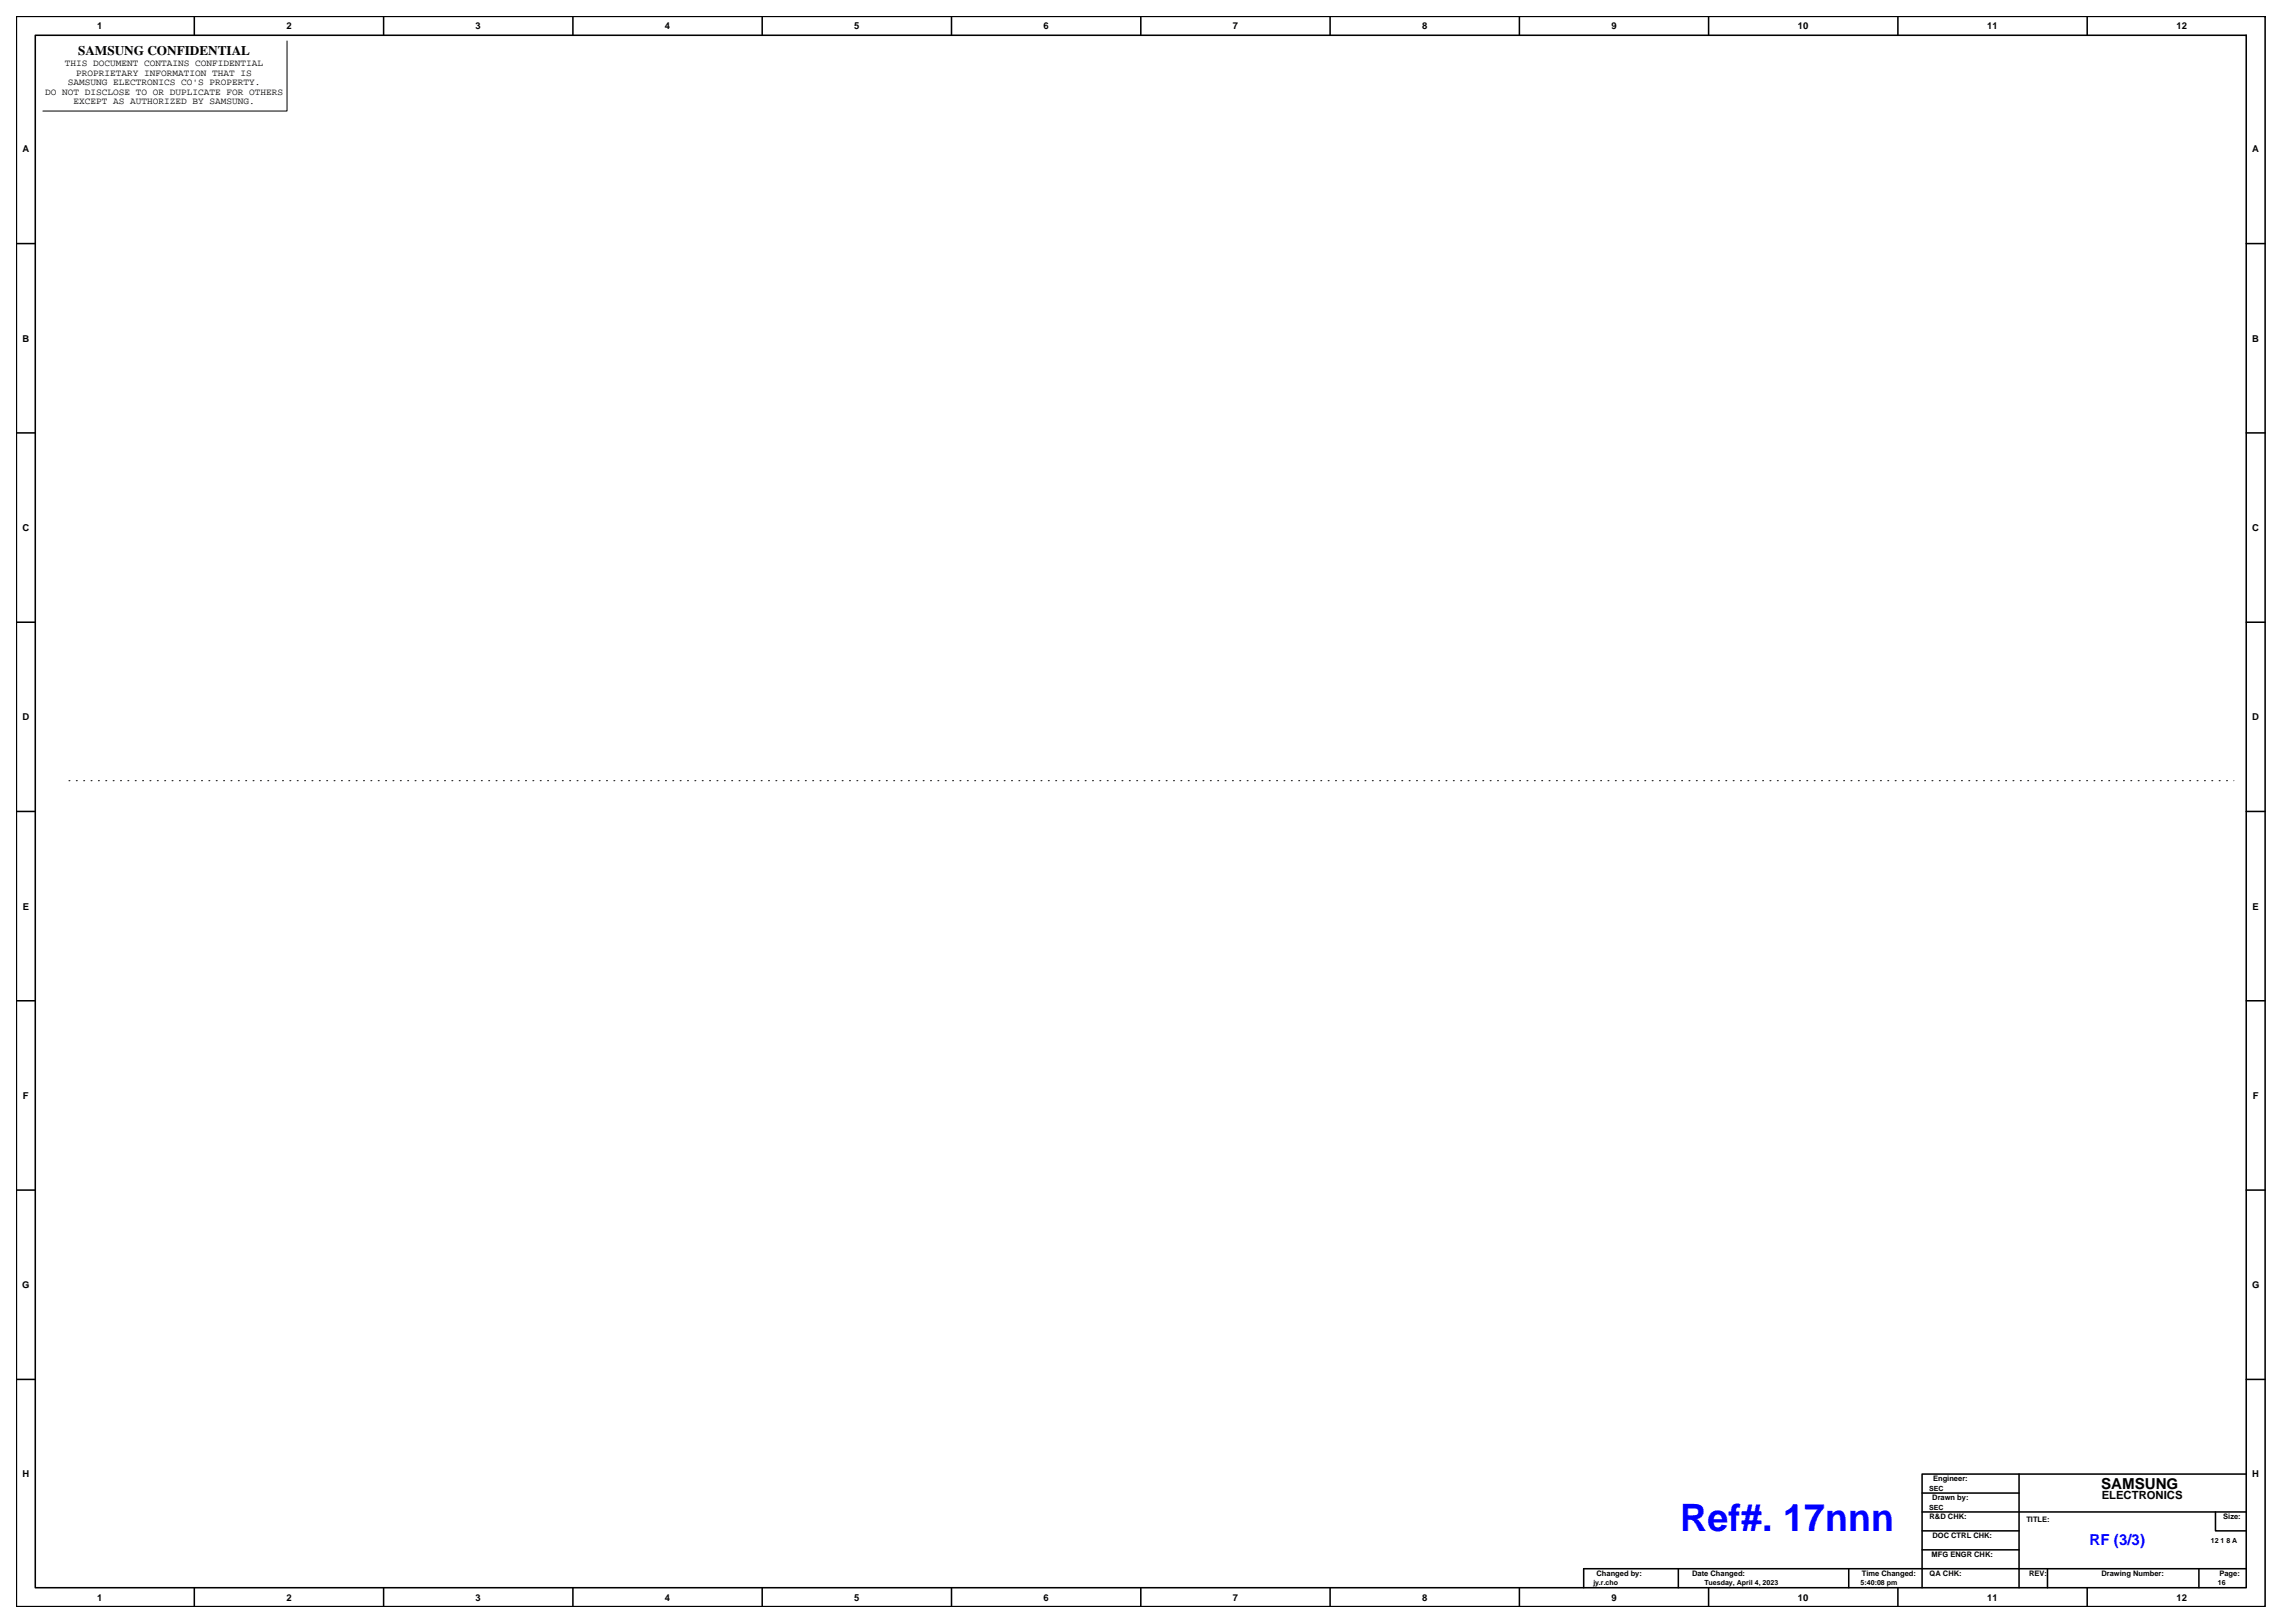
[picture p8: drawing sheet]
<svg xmlns="http://www.w3.org/2000/svg" width="420mm" height="297mm" viewBox="0 0 420 297" stroke-linecap="round" stroke-linejoin="round" font-family="sans-serif">
<defs><g id="words">
<text font-size="6.9" fill="#00f" x="307.5" y="280.1">Ref#. 17nnn</text>
<text font-size="2.8" x="384.5" y="272.5">SAMSUNG</text>
<text font-size="2.8" fill="#00f" x="382.4" y="282.7">RF (3/3)</text>
<text font-size="2.4" x="14.3" y="10.1">SAMSUNG CONFIDENTIAL</text>
<text font-size="2.1" x="384.6" y="274.4">ELECTRONICS</text>
<g font-size="1.7">
<text x="17.8" y="5.3">1</text>
<text x="52.4" y="5.3">2</text>
<text x="87" y="5.3">3</text>
<text x="121.7" y="5.3">4</text>
<text x="156.3" y="5.3">5</text>
<text x="191" y="5.3">6</text>
<text x="225.6" y="5.3">7</text>
<text x="260.3" y="5.3">8</text>
<text x="294.9" y="5.3">9</text>
<text x="329" y="5.3">10</text>
<text x="363.7" y="5.3">11</text>
<text x="398.3" y="5.3">12</text>
<text x="8.2" y="17.3">DO NOT DISCLOSE TO OR DUPLICATE FOR OTHERS</text>
<text x="11.9" y="12.1">THIS DOCUMENT CONTAINS CONFIDENTIAL</text>
<text x="12.4" y="15.6">SAMSUNG ELECTRONICS CO'S PROPERTY.</text>
<text x="13.9" y="13.9">PROPRIETARY INFORMATION THAT IS</text>
<text x="13.4" y="19.1">EXCEPT AS AUTHORIZED BY SAMSUNG.</text>
<text x="4.1" y="27.9">A</text>
<text x="412.2" y="27.9">A</text>
<text x="4.1" y="62.5">B</text>
<text x="412.2" y="62.5">B</text>
<text x="4.1" y="97.2">C</text>
<text x="412.2" y="97.2">C</text>
<text x="4.1" y="131.8">D</text>
<text x="412.2" y="131.8">D</text>
<text x="4.2" y="166.4">E</text>
<text x="412.2" y="166.4">E</text>
<text x="4.2" y="201.1">F</text>
<text x="412.3" y="201.1">F</text>
<text x="4.1" y="235.7">G</text>
<text x="412.1" y="235.7">G</text>
<text x="4.1" y="270.4">H</text>
<text x="412.2" y="270.4">H</text>
<text x="17.8" y="292.9">1</text>
<text x="52.4" y="292.9">2</text>
<text x="87" y="292.9">3</text>
<text x="121.7" y="292.9">4</text>
<text x="156.3" y="292.9">5</text>
<text x="191" y="292.9">6</text>
<text x="225.6" y="292.9">7</text>
<text x="260.3" y="292.9">8</text>
<text x="294.9" y="292.9">9</text>
<text x="329" y="292.9">10</text>
<text x="363.7" y="292.9">11</text>
<text x="398.3" y="292.9">12</text>
</g>
<g font-size="1.4">
<text x="353.6" y="274.6">Drawn by:</text>
<text x="353.8" y="271.1">Engineer:</text>
<text x="353.1" y="278">R&amp;D CHK:</text>
<text x="353.6" y="281.5">DOC CTRL CHK:</text>
<text x="370.8" y="278.5">TITLE:</text>
<text x="406.9" y="278">Size:</text>
<text x="353.5" y="285">MFG ENGR CHK:</text>
<text x="292.2" y="288.4">Changed by:</text>
<text x="309.7" y="288.4">Date Changed:</text>
<text x="340.7" y="288.4">Time Changed:</text>
<text x="353.1" y="288.4">QA CHK:</text>
<text x="371.3" y="288.4">REV:</text>
<text x="384.6" y="288.4">Drawing Number:</text>
<text x="406.2" y="288.4">Page:</text>
</g>
<g font-size="1.3">
<text x="353" y="272.8">SEC</text>
<text x="353" y="276.2">SEC</text>
<text x="404.6" y="282.3">12 1 8 A</text>
<text x="291.6" y="290.1">jy.r.cho</text>
<text x="311.9" y="290.1">Tuesday, April 4, 2023</text>
<text x="340.5" y="290.1">5:40:08 pm</text>
<text x="405.9" y="290.1">16</text>
</g>
</g></defs>
<!-- layer: MFD Layer /idea/tmp/Extended-Print.dk98.choi.sheet7.mfd -->
<g fill="none" stroke="#000" stroke-width=".28">
<path d="M3 3h411.5v291h-411.5zM6.5 6.5h404.6v284h-404.6zM35.6 3v3.5M70.2 3v3.5M104.8 3v3.5M139.5 3v3.5M174.1 3v3.5M208.8 3v3.5M243.4 3v3.5M278.1 3v3.5M312.7 3v3.5M347.3 3v3.5"/>
<path d="M382 3v3.5M3 44.6h3.5M411.1 44.6h3.4M3 79.2h3.5M411.1 79.2h3.4M3 113.9h3.5M411.1 113.9h3.4M3 148.5h3.5M411.1 148.5h3.4M3 183.1h3.5M411.1 183.1h3.4M3 217.8h3.5"/>
<path d="M411.1 217.8h3.4M3 252.4h3.5M411.1 252.4h3.4M351.8 273.2h17.7M351.8 276.7h59.3M369.5 269.7v20.8M405.4 276.7v3.4h5.7M411.1 269.7h-59.3v20.8M35.6 290.5v3.5M70.2 290.5v3.5M104.8 290.5v3.5M139.5 290.5v3.5"/>
<path d="M174.1 290.5v3.5M208.8 290.5v3.5M243.4 290.5v3.5M278.1 290.5v3.5M307.1 287.1v3.4M312.7 290.5v3.5M338.3 287.1v3.4M347.3 290.5v3.5M351.8 280.1h17.7M351.8 283.6h17.7M374.7 287.1v3.4M382 290.5v3.5"/>
<path d="M402.4 287.1v3.4M411.1 287.1h-121.3v3.4"/>
</g>
<path d="M52.5 7.5v12.8h-44.7" fill="none" stroke="#000" stroke-width=".18"/>
<path d="M12.6 142.9h396.2" fill="none" stroke="#000" stroke-width=".18" stroke-dasharray=".2 1.2"/>
<use href="#words"/>
</svg>
